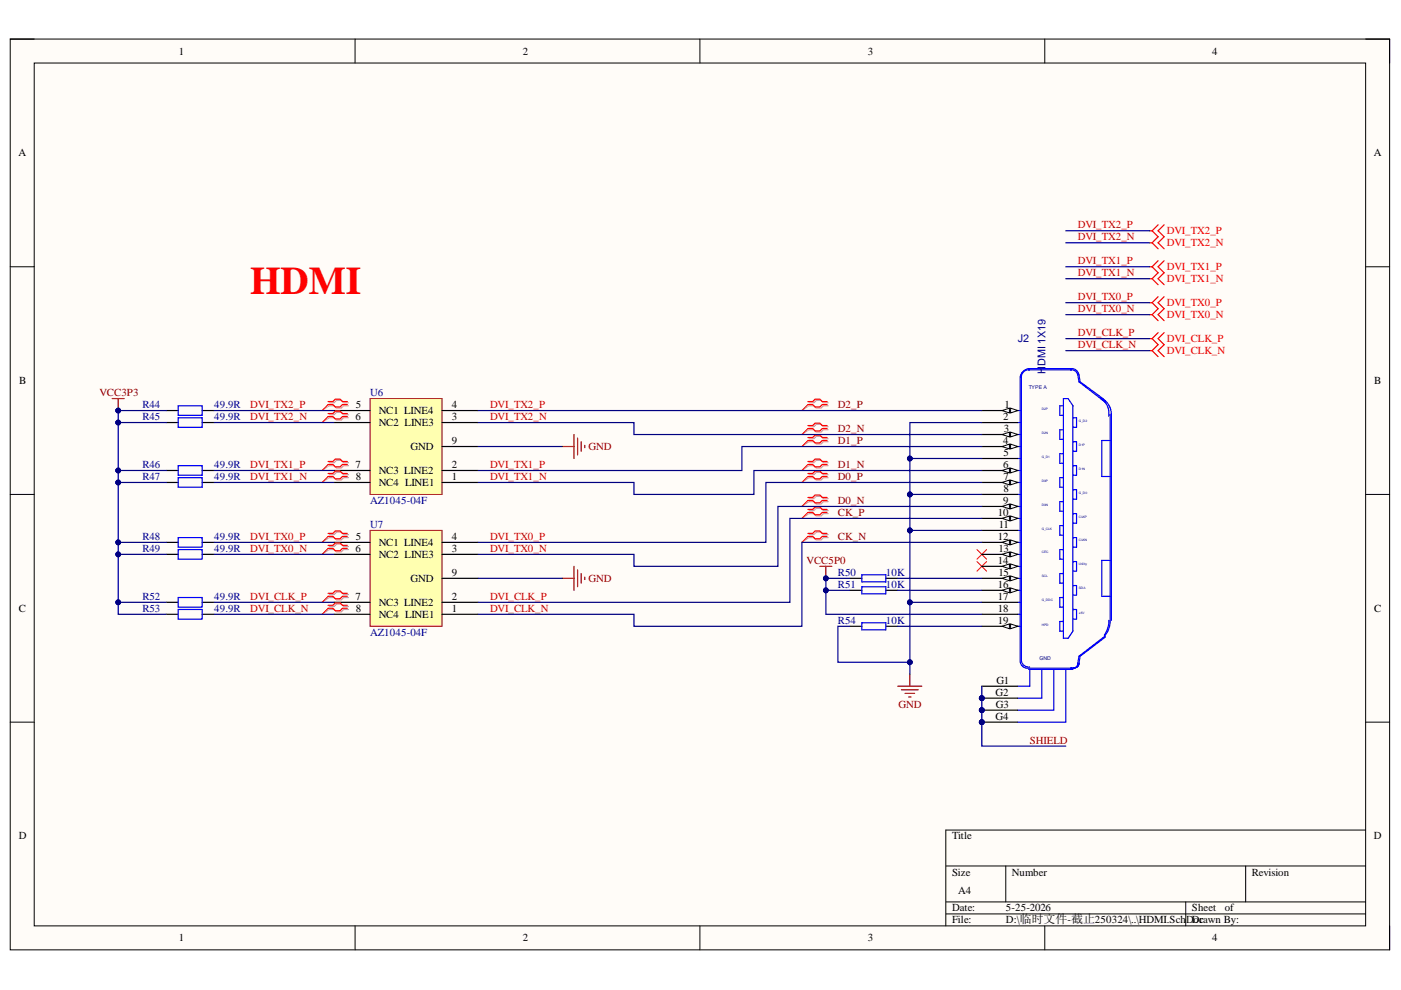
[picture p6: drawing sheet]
<svg xmlns="http://www.w3.org/2000/svg" width="297mm" height="210mm" viewBox="0 0 297 210" stroke-linecap="round" stroke-linejoin="round" font-family="sans-serif">
<defs><g id="words">
<text font-size="8.3" fill="#f00" x="53" y="62.4">HDMI</text>
<g font-size="2.3">
<text x="37.9" y="11.6">1</text>
<text x="110.8" y="11.6">2</text>
<text x="184" y="11.6">3</text>
<text x="257" y="11.6">4</text>
<text x="3.9" y="33.1">A</text>
<text x="291.3" y="33.1">A</text>
<text x="4.1" y="81.4">B</text>
<text x="291.4" y="81.4">B</text>
<text x="75.4" y="89">6</text>
<text x="75.5" y="86.5">5</text>
<text x="80.3" y="87.8">NC1 LINE4</text>
<text x="95.8" y="89">3</text>
<text x="95.8" y="86.5">4</text>
<text x="212.7" y="89">2</text>
<text x="212.9" y="86.5">1</text>
<text x="80.3" y="90.3">NC2 LINE3</text>
<text x="87.1" y="95.4">GND</text>
<text x="95.8" y="94.2">9</text>
<text x="212.7" y="94.2">4</text>
<text x="212.9" y="91.6">3</text>
<text x="75.4" y="99.3">7</text>
<text x="75.5" y="101.8">8</text>
<text x="80.3" y="100.5">NC3 LINE2</text>
<text x="95.8" y="101.8">1</text>
<text x="95.8" y="99.3">2</text>
<text x="212.7" y="99.3">6</text>
<text x="212.8" y="96.7">5</text>
<text x="212.8" y="101.8">7</text>
<text x="80.3" y="103.1">NC4 LINE1</text>
<text x="212.7" y="106.9">9</text>
<text x="212.8" y="104.3">8</text>
<text x="211.6" y="109.4">10</text>
<text x="211.8" y="111.9">11</text>
<text x="75.4" y="117">6</text>
<text x="75.5" y="114.5">5</text>
<text x="80.3" y="115.7">NC1 LINE4</text>
<text x="80.3" y="118.3">NC2 LINE3</text>
<text x="95.8" y="117">3</text>
<text x="95.8" y="114.5">4</text>
<text x="211.6" y="114.5">12</text>
<text x="211.6" y="119.5">14</text>
<text x="211.7" y="117">13</text>
<text x="87.1" y="123.3">GND</text>
<text x="95.8" y="122.1">9</text>
<text x="211.6" y="124.6">16</text>
<text x="211.7" y="122.1">15</text>
<text x="4" y="129.7">C</text>
<text x="75.4" y="127.1">7</text>
<text x="75.5" y="129.7">8</text>
<text x="80.3" y="131">NC4 LINE1</text>
<text x="80.3" y="128.4">NC3 LINE2</text>
<text x="95.8" y="129.7">1</text>
<text x="95.8" y="127.1">2</text>
<text x="211.6" y="127.1">17</text>
<text x="211.6" y="129.7">18</text>
<text x="291.4" y="129.7">C</text>
<text x="211.6" y="132.2">19</text>
<text x="211.1" y="147.5">G2</text>
<text x="211.3" y="145">G1</text>
<text x="211.1" y="152.6">G4</text>
<text x="211.2" y="150.1">G3</text>
<text x="4" y="178">D</text>
<text x="201.9" y="178">Title</text>
<text x="291.3" y="178">D</text>
<text x="201.9" y="185.6">Size</text>
<text x="214.6" y="185.6">Number</text>
<text x="265.4" y="185.6">Revision</text>
<text x="203.1" y="189.5">A4</text>
<text x="201.9" y="193.3">Date:</text>
<text x="201.9" y="195.8">File:</text>
<text x="213.3" y="193.3">5-25-2026</text>
<text x="213.3" y="195.8">D:\临时文件-截止250324\..\HDMI.Sch</text>
<text x="251.5" y="195.8">DDrawn By:</text>
<text x="252.7" y="193.3">Sheet</text>
<text x="253.1" y="195.8">oc</text>
<text x="259.7" y="193.3">of</text>
<text x="37.9" y="199.6">1</text>
<text x="110.8" y="199.6">2</text>
<text x="184" y="199.6">3</text>
<text x="257" y="199.6">4</text>
</g>
<g font-size="2.3" fill="#bf0000">
<text x="228.5" y="51">DVI_TX2_N</text>
<text x="228.5" y="48.4">DVI_TX2_P</text>
<text x="228.5" y="58.6">DVI_TX1_N</text>
<text x="228.5" y="56.1">DVI_TX1_P</text>
<text x="228.5" y="63.7">DVI_TX0_P</text>
<text x="228.5" y="66.2">DVI_TX0_N</text>
<text x="228.5" y="71.3">DVI_CLK_P</text>
<text x="228.5" y="73.8">DVI_CLK_N</text>
<text x="53" y="89">DVI_TX2_N</text>
<text x="53" y="86.5">DVI_TX2_P</text>
<text x="103.9" y="89">DVI_TX2_N</text>
<text x="103.9" y="86.5">DVI_TX2_P</text>
<text x="53" y="101.8">DVI_TX1_N</text>
<text x="53" y="99.3">DVI_TX1_P</text>
<text x="103.9" y="101.8">DVI_TX1_N</text>
<text x="103.9" y="99.3">DVI_TX1_P</text>
<text x="53" y="117">DVI_TX0_N</text>
<text x="53" y="114.5">DVI_TX0_P</text>
<text x="103.9" y="117">DVI_TX0_N</text>
<text x="103.9" y="114.5">DVI_TX0_P</text>
<text x="53" y="129.7">DVI_CLK_N</text>
<text x="53" y="127.1">DVI_CLK_P</text>
<text x="103.9" y="129.7">DVI_CLK_N</text>
<text x="103.9" y="127.1">DVI_CLK_P</text>
</g>
<g font-size="2.3" fill="#f00">
<text x="247.4" y="49.7">DVI_TX2_P</text>
<text x="247.4" y="52.3">DVI_TX2_N</text>
<text x="247.4" y="57.3">DVI_TX1_P</text>
<text x="247.4" y="59.9">DVI_TX1_N</text>
<text x="247.4" y="64.9">DVI_TX0_P</text>
<text x="247.4" y="67.5">DVI_TX0_N</text>
<text x="247.4" y="75.1">DVI_CLK_N</text>
<text x="247.4" y="72.5">DVI_CLK_P</text>
</g>
<g font-size="2.3" fill="#000080">
<text x="215.8" y="72.5">J2</text>
<text x="221.7" y="77.7" transform="rotate(-90 221.7 77.7)">DMI 1X19</text>
<text x="78.5" y="84">U6</text>
<text x="221.7" y="79.4" transform="rotate(-90 221.7 79.4)">H</text>
<text x="30.2" y="86.5">R44</text>
<text x="30.2" y="89">R45</text>
<text x="45.4" y="86.5">49.9R</text>
<text x="45.4" y="89">49.9R</text>
<text x="30.2" y="99.3">R46</text>
<text x="30.2" y="101.8">R47</text>
<text x="45.4" y="99.3">49.9R</text>
<text x="45.4" y="101.8">49.9R</text>
<text x="78.5" y="106.9">AZ1045-04F</text>
<text x="78.5" y="111.9">U7</text>
<text x="30.2" y="114.5">R48</text>
<text x="30.2" y="117">R49</text>
<text x="45.4" y="114.5">49.9R</text>
<text x="45.4" y="117">49.9R</text>
<text x="177.7" y="124.6">R51</text>
<text x="177.7" y="122.1">R50</text>
<text x="187.8" y="124.6">10K</text>
<text x="187.8" y="122.1">10K</text>
<text x="30.2" y="127.1">R52</text>
<text x="30.2" y="129.7">R53</text>
<text x="45.4" y="127.1">49.9R</text>
<text x="45.4" y="129.7">49.9R</text>
<text x="78.5" y="134.8">AZ1045-04F</text>
<text x="177.7" y="132.2">R54</text>
<text x="187.8" y="132.2">10K</text>
</g>
<g font-size="2.3" fill="#800000">
<text x="21.1" y="84">VCC3P3</text>
<text x="177.7" y="86.5">D2_P</text>
<text x="124.8" y="95.4">GND</text>
<text x="177.7" y="94.2">D1_P</text>
<text x="177.7" y="91.6">D2_N</text>
<text x="177.7" y="101.8">D0_P</text>
<text x="177.7" y="99.3">D1_N</text>
<text x="177.7" y="106.9">D0_N</text>
<text x="177.7" y="109.4">CK_P</text>
<text x="171" y="119.5">VCC5P0</text>
<text x="177.7" y="114.5">CK_N</text>
<text x="124.8" y="123.3">GND</text>
<text x="190.5" y="150.1">GND</text>
</g>
<text font-size="2.3" fill="#980000" x="218.4" y="157.7">SHIELD</text>
<g font-size="1.1" fill="#000080">
<text x="218.1" y="82.4">TYPE A</text>
<text x="220.4" y="139.9">GND</text>
</g>
<g font-size=".7" fill="#000080">
<text x="220.9" y="86.9">D2P</text>
<text x="228.8" y="89.4">G_D2</text>
<text x="220.9" y="92">D2N</text>
<text x="228.8" y="94.5">D1P</text>
<text x="220.9" y="97.1">G_D1</text>
<text x="228.8" y="99.6">D1N</text>
<text x="220.9" y="102.1">D0P</text>
<text x="220.9" y="107.2">D0N</text>
<text x="228.8" y="104.7">G_D0</text>
<text x="220.9" y="112.3">G_CLK</text>
<text x="228.8" y="109.7">CLKP</text>
<text x="220.9" y="117.3">CEC</text>
<text x="228.8" y="114.8">CLKN</text>
<text x="228.8" y="119.9">Utility</text>
<text x="220.9" y="122.4">SCL</text>
<text x="228.8" y="125">SDA</text>
<text x="220.9" y="127.5">G_DDC</text>
<text x="228.8" y="130.1">+5V</text>
<text x="220.9" y="132.6">HPD</text>
</g>
</g></defs>
<path d="M2.2 8.3h292.4v193.1h-292.4z" fill-rule="evenodd" fill="#fffcf8"/>
<path d="M2.2 8.3h292.4v193.1h-292.4z" fill="none" stroke="#000" stroke-width=".21"/>
<path d="M7.3 13.4h282.2v182.9h-282.2z" fill-rule="evenodd" fill="#fffcf8"/>
<g fill="none" stroke="#000" stroke-width=".21">
<path d="M2.2 8.3h5.1M7.3 13.4h282.2v182.9h-282.2zM75.3 8.3v5.1M148.4 8.3v5.1M221.5 8.3v5.1M289.5 8.3h5.1v5.1M2.2 56.6h5.1M289.5 56.6h5.1M2.2 104.8h5.1M289.5 104.8h5.1M2.2 153.1h5.1M289.5 153.1h5.1"/>
<path d="M289.5 176h-89v20.3M75.3 196.3v5.1M148.4 196.3v5.1M200.5 183.6h89M200.5 191.2h89M200.5 193.8h89M213.2 183.6v7.6M221.5 196.3v5.1M251.4 191.2v5.1M264.1 183.6v7.6M294.6 196.3v5.1"/>
</g>
<path d="M78.5 84.5h15.2v20.3h-15.2z" fill-rule="evenodd" fill="#ffffb0"/>
<path d="M78.5 84.5h15.2v20.3h-15.2z" fill="none" stroke="#800000" stroke-width=".21"/>
<g fill="none" stroke="#000" stroke-width=".25">
<path d="M70.8 99.8h7.7M70.8 89.6h7.7M70.8 87h7.7M93.7 99.8h7.6M93.7 94.7h7.6M93.7 89.6h7.6M93.7 87h7.6M70.8 102.3h7.7M93.7 102.3h7.6M180.2 132.8h2.5M180.2 125.2h2.5M180.2 122.6h2.5"/>
<path d="M187.8 132.8h2.6M187.8 125.2h2.6M187.8 122.6h2.6"/>
</g>
<g fill="none" stroke="#800000" stroke-width=".25">
<path d="M119.2 94.7h2.5M121.7 92.1v5.1M122.5 92.9v3.5M123.2 93.7v2M124 94.4v.5M119.2 122.6h2.5M121.7 120.1v5.1M122.5 120.8v3.6M123.2 121.6v2M124 122.4v.5M173.8 120.1h2.6M175.1 120.1v2.5"/>
<path d="M190.4 145.5h5M191.1 146.3h3.6M191.9 147h2M192.7 147.8h.5M192.9 143v2.5"/>
</g>
<path d="M182.7 121.9h5.1v1.5h-5.1zM182.7 124.4h5.1v1.5h-5.1zM182.7 132h5.1v1.6h-5.1z" fill="none" stroke="#00f" stroke-width=".25"/>
<path d="M207.1 119.1l2.1 2M209.2 119.1l-2.1 2" fill="none" stroke="#f00" stroke-width=".21"/>
<circle cx="175.1" cy="122.6" r=".51" fill="#000080"/>
<circle cx="175.1" cy="122.6" r=".51" fill="none" stroke="#000080" stroke-width=".21"/>
<path d="M207.1 116.5l2.1 2.1M209.2 116.5l-2.1 2.1" fill="none" stroke="#f00" stroke-width=".21"/>
<path d="M78.5 112.5h15.2v20.3h-15.2z" fill-rule="evenodd" fill="#ffffb0"/>
<path d="M78.5 112.5h15.2v20.3h-15.2z" fill="none" stroke="#800000" stroke-width=".21"/>
<path d="M70.8 117.5h7.7M70.8 115h7.7M93.7 117.5h7.6M93.7 115h7.6M70.8 130.2h7.7M70.8 127.7h7.7M93.7 130.2h7.6M93.7 127.7h7.6M93.7 122.6h7.6" fill="none" stroke="#000" stroke-width=".25"/>
<g fill="none" stroke="#d0a19e" stroke-width=".25">
<path d="M69.8 85.4h1l.5-.5h1.1l.5 .5h1M69.8 86h1l.5 .5h1.1l.5-.5h1M69.8 87.9h1l.5-.5h1.1l.5 .5h1M69.8 88.6h1l.5 .5h1.1l.5-.5h1M69.8 98.1h1l.5-.5h1.1l.5 .5h1M69.8 98.7h1l.5 .5h1.1l.5-.5h1M171.5 85.4h1.1l.5-.5h1l.5 .5h1M171.5 86h1.1l.5 .5h1l.5-.5h1M171.5 90.5h1.1l.5-.5h1l.5 .5h1M171.5 91.1h1.1l.5 .5h1l.5-.5h1M171.5 93h1.1l.5-.5h1l.5 .5h1M171.5 93.7h1.1l.5 .5h1l.5-.5h1"/>
<path d="M171.5 98.1h1.1l.5-.5h1l.5 .5h1M171.5 98.7h1.1l.5 .5h1l.5-.5h1M69.8 100.6h1l.5-.5h1.1l.5 .5h1M69.8 101.3h1l.5 .5h1.1l.5-.5h1M69.8 113.3h1l.5-.5h1.1l.5 .5h1M69.8 114h1l.5 .5h1.1l.5-.5h1M69.8 115.9h1l.5-.5h1.1l.5 .5h1M69.8 116.5h1l.5 .5h1.1l.5-.5h1M171.5 105.7h1.1l.5-.5h1l.5 .5h1M171.5 106.4h1.1l.5 .5h1l.5-.5h1M171.5 108.3h1.1l.5-.5h1l.5 .5h1M171.5 108.9h1.1l.5 .5h1l.5-.5h1"/>
<path d="M171.5 100.6h1.1l.5-.5h1l.5 .5h1M171.5 101.3h1.1l.5 .5h1l.5-.5h1M171.5 113.3h1.1l.5-.5h1l.5 .5h1M171.5 114h1.1l.5 .5h1l.5-.5h1M69.8 126h1l.5-.5h1.1l.5 .5h1M69.8 126.7h1l.5 .5h1.1l.5-.5h1M69.8 128.6h1l.5-.5h1.1l.5 .5h1M69.8 129.2h1l.5 .5h1.1l.5-.5h1"/>
</g>
<g fill="none" stroke="#d0a19e" stroke-width=".21">
<path d="M69.8 86l-1.5 1M69.8 88.6l-1.5 1M69.8 98.7l-1.5 1.1M171.5 86l-1.5 1M171.5 91.1l-1.5 1M171.5 93.7l-1.5 1M171.5 98.7l-1.5 1.1M69.8 101.3l-1.5 1M69.8 114l-1.5 1M69.8 116.5l-1.5 1M171.5 106.4l-1.5 1M171.5 108.9l-1.5 1"/>
<path d="M171.5 101.3l-1.5 1M171.5 114l-1.5 1M69.8 126.7l-1.5 1M69.8 129.2l-1.5 1"/>
</g>
<g fill="none" stroke="#f00" stroke-width=".25">
<path d="M243.8 48.9h.5M243.8 51.5h.5M243.8 56.6h.5M243.8 59.1h.5M244.3 48.9l1.2 1.3-1.2 1.3M244.3 51.5l1.2 1.2M244.3 56.6l1.2 1.2-1.2 1.3M244.3 59.1l1.2 1.3M245.5 47.7l-1.2 1.2M245.5 55.3l-1.2 1.3M246.8 47.7l-1.3 1.2 1.3 1.3-1.3 1.3 1.3 1.2M246.8 55.3l-1.3 1.3 1.3 1.2-1.3 1.3 1.3 1.3"/>
<path d="M243.8 64.2h.5M243.8 66.7h.5M243.8 74.3h.5M243.8 71.8h.5M244.3 64.2l1.2 1.2-1.2 1.3M244.3 66.7l1.2 1.3M244.3 74.3l1.2 1.3M244.3 71.8l1.2 1.3-1.2 1.2M245.5 62.9l-1.2 1.3M245.5 70.5l-1.2 1.3M246.8 62.9l-1.3 1.3 1.3 1.2-1.3 1.3 1.3 1.3M246.8 70.5l-1.3 1.3 1.3 1.3-1.3 1.2 1.3 1.3"/>
<path d="M69.6 85.1h1l.5-.5h1l.5 .5h1M69.6 85.8h1l.5 .5h1l.5-.5h1M69.6 87.7h1l.5-.5h1l.5 .5h1M69.6 88.3h1l.5 .5h1l.5-.5h1M69.6 97.8h1l.5-.5h1l.5 .5h1M69.6 98.5h1l.5 .5h1l.5-.5h1M171.3 85.1h1l.5-.5h1l.5 .5h1M171.3 85.8h1l.5 .5h1l.5-.5h1M171.3 90.2h1l.5-.5h1l.5 .5h1M171.3 90.9h1l.5 .5h1l.5-.5h1M171.3 92.8h1l.5-.5h1l.5 .5h1M171.3 93.4h1l.5 .5h1l.5-.5h1"/>
<path d="M171.3 97.8h1l.5-.5h1l.5 .5h1M171.3 98.5h1l.5 .5h1l.5-.5h1M69.6 100.4h1l.5-.5h1l.5 .5h1M69.6 101h1l.5 .5h1l.5-.5h1M69.6 113.1h1l.5-.5h1l.5 .5h1M69.6 113.7h1l.5 .5h1l.5-.5h1M69.6 115.6h1l.5-.5h1l.5 .5h1M69.6 116.3h1l.5 .5h1l.5-.5h1M171.3 105.5h1l.5-.5h1l.5 .5h1M171.3 106.1h1l.5 .5h1l.5-.5h1M171.3 108h1l.5-.5h1l.5 .5h1M171.3 108.6h1l.5 .6h1l.5-.6h1"/>
<path d="M171.3 100.4h1l.5-.5h1l.5 .5h1M171.3 101h1l.5 .5h1l.5-.5h1M171.3 113.1h1l.5-.5h1l.5 .5h1M171.3 113.7h1l.5 .5h1l.5-.5h1M69.6 125.8h1l.5-.5h1l.5 .5h1M69.6 126.4h1l.5 .5h1l.5-.5h1M69.6 128.3h1l.5-.5h1l.5 .5h1M69.6 129h1l.5 .5h1l.5-.5h1"/>
</g>
<g fill="none" stroke="#f00" stroke-width=".21">
<path d="M69.6 85.8l-1.3 1.2M69.6 88.3l-1.3 1.3M69.6 98.5l-1.3 1.3M171.3 85.8l-1.3 1.2M171.3 90.9l-1.3 1.2M171.3 93.4l-1.3 1.3M171.3 98.5l-1.3 1.3M69.6 101l-1.3 1.3M69.6 113.7l-1.3 1.3M69.6 116.3l-1.3 1.2M171.3 106.1l-1.3 1.3M171.3 108.6l-1.3 1.3"/>
<path d="M171.3 101l-1.3 1.3M171.3 113.7l-1.3 1.3M69.6 126.4l-1.3 1.3M69.6 129l-1.3 1.2"/>
</g>
<circle cx="208.2" cy="148" r=".51" fill="#000080"/>
<circle cx="208.2" cy="148" r=".51" fill="none" stroke="#000080" stroke-width=".21"/>
<circle cx="208.2" cy="150.6" r=".51" fill="#000080"/>
<circle cx="208.2" cy="150.6" r=".51" fill="none" stroke="#000080" stroke-width=".21"/>
<circle cx="208.2" cy="153.1" r=".51" fill="#000080"/>
<circle cx="208.2" cy="153.1" r=".51" fill="none" stroke="#000080" stroke-width=".21"/>
<g fill="none" stroke="#00f" stroke-width=".25">
<path d="M218.1 78.4h9.1M218.3 78.4a1.52 1.52 0 0 0-1.7 1.5v60.3M227 78.2a1.52 1.52 0 0 1 1.7 1.2M227 78.4a1.27 1.27 0 0 1 1.5 1l.3 1.6 5.5 4.3M227.2 78.2h-9.1a2.07 2.07 0 0 0-1.8 1.7v60.3a1.53 1.53 0 0 0 1.7 1.5M228.8 79.4l.2 1.6 5.3 4M215.8 87h.5M215.8 99.8h.5M215.8 92.1h.5M215.8 89.6h.5M215.8 97.2h.5M215.8 94.7h.5"/>
<path d="M225.5 86h-.8v2.1h.8M225.5 91.1h-.8v2h.8M225.5 96.2h-.8v2h.8M225.5 84.5h1l1 1.5v47.8l-1 1.5h-1zM227.5 88.6h.7v2h-.7M227.5 93.7h.7v2h-.7M227.5 98.7h.7v2.1h-.7M233.3 84.3a3.8 3.8 0 0 1 2.3 4M233.3 84.5a3.4 3.4 0 0 1 1.7 3.7M235.4 93.4h-1.8v7.6h1.8M235.4 87.8v43.7M235.6 87.8v43.7"/>
<path d="M215.8 117.5h.5M215.8 107.4h.5M215.8 112.5h.5M215.8 109.9h.5M215.8 104.8h.5M215.8 102.3h.5M215.8 115h.5M225.5 101.3h-.8v2h.8M225.5 106.4h-.8v2h.8M225.5 111.4h-.8v2.1h.8M225.5 116.5h-.8v2.1h.8M227.5 103.8h.7v2.1h-.7"/>
<path d="M227.5 108.9h.7v2h-.7M227.5 114h.7v2h-.7M227.5 119.1h.7v2h-.7M235.4 118.8h-1.8v7.6h1.8M215.8 120.1h.5M215.8 125.2h.5M215.8 127.7h.5M215.8 130.2h.5M215.8 132.8h.5M215.8 122.6h.5M225.5 121.6h-.8v2h.8M225.5 126.7h-.8v2h.8"/>
<path d="M225.5 131.8h-.8v2h.8M227.5 124.1h.7v2.1h-.7M227.5 129.2h.7v2.1h-.7M234.3 135.1l-5.3 4-.3 1.7a1.29 1.29 0 0 1-1.6 .8M234.3 134.8l-5.5 4.3-.3 1.9a1.02 1.02 0 0 1-1.5 .6M235.1 131.5l-.2 1.7-.8 1.5M235.4 131.5a4.6 4.6 0 0 1-1.3 3.4M216.6 140.2a1.53 1.53 0 0 0 1.7 1.2M218.1 141.9h9.4M218.3 141.7h8.9M218.3 141.9v3.6h-2.5M220.9 141.9v6.1h-5.1"/>
<path d="M223.4 141.9v8.7h-7.6M226 141.9v11.2h-10.2"/>
</g>
<path d="M208.2 87h7.6" fill="none" stroke="#000" stroke-width=".25"/>
<path d="M214.3 86.5l1.5 .5-1.5 .6z" fill="#f8fcff"/>
<path d="M214.3 86.5l1.5 .5-1.5 .6z" fill="none" stroke="#000" stroke-width=".21"/>
<path d="M212.5 87l1.5-.5v1.1z" fill="#f8fcff"/>
<path d="M212.5 87l1.5-.5v1.1z" fill="none" stroke="#000" stroke-width=".21"/>
<path d="M208.2 89.6h7.6M208.2 92.1h7.6" fill="none" stroke="#000" stroke-width=".25"/>
<path d="M214.3 91.6l1.5 .5-1.5 .5z" fill="#f8fcff"/>
<path d="M214.3 91.6l1.5 .5-1.5 .5z" fill="none" stroke="#000" stroke-width=".21"/>
<path d="M212.5 92.1l1.5-.5v1z" fill="#f8fcff"/>
<path d="M212.5 92.1l1.5-.5v1z" fill="none" stroke="#000" stroke-width=".21"/>
<path d="M208.2 94.7h7.6" fill="none" stroke="#000" stroke-width=".25"/>
<path d="M214.3 94.2l1.5 .5-1.5 .5z" fill="#f8fcff"/>
<path d="M214.3 94.2l1.5 .5-1.5 .5z" fill="none" stroke="#000" stroke-width=".21"/>
<path d="M212.5 94.7l1.5-.5v1z" fill="#f8fcff"/>
<path d="M212.5 94.7l1.5-.5v1z" fill="none" stroke="#000" stroke-width=".21"/>
<path d="M208.2 97.2h7.6M208.2 99.8h7.6" fill="none" stroke="#000" stroke-width=".25"/>
<path d="M214.3 99.2l1.5 .6-1.5 .5z" fill="#f8fcff"/>
<path d="M214.3 99.2l1.5 .6-1.5 .5z" fill="none" stroke="#000" stroke-width=".21"/>
<path d="M212.5 99.8l1.5-.6v1.1z" fill="#f8fcff"/>
<path d="M212.5 99.8l1.5-.6v1.1z" fill="none" stroke="#000" stroke-width=".21"/>
<path d="M208.2 102.3h7.6" fill="none" stroke="#000" stroke-width=".25"/>
<path d="M214.3 101.8l1.5 .5-1.5 .5z" fill="#f8fcff"/>
<path d="M214.3 101.8l1.5 .5-1.5 .5z" fill="none" stroke="#000" stroke-width=".21"/>
<path d="M212.5 102.3l1.5-.5v1z" fill="#f8fcff"/>
<path d="M212.5 102.3l1.5-.5v1z" fill="none" stroke="#000" stroke-width=".21"/>
<path d="M208.2 104.8h7.6M208.2 107.4h7.6" fill="none" stroke="#000" stroke-width=".25"/>
<path d="M214.3 106.9l1.5 .5-1.5 .5z" fill="#f8fcff"/>
<path d="M214.3 106.9l1.5 .5-1.5 .5z" fill="none" stroke="#000" stroke-width=".21"/>
<path d="M212.5 107.4l1.5-.5v1z" fill="#f8fcff"/>
<path d="M212.5 107.4l1.5-.5v1z" fill="none" stroke="#000" stroke-width=".21"/>
<path d="M208.2 109.9h7.6" fill="none" stroke="#000" stroke-width=".25"/>
<path d="M214.3 109.4l1.5 .5-1.5 .5z" fill="#f8fcff"/>
<path d="M214.3 109.4l1.5 .5-1.5 .5z" fill="none" stroke="#000" stroke-width=".21"/>
<path d="M212.5 109.9l1.5-.5v1z" fill="#f8fcff"/>
<path d="M212.5 109.9l1.5-.5v1z" fill="none" stroke="#000" stroke-width=".21"/>
<path d="M208.2 112.5h7.6M208.2 115h7.6" fill="none" stroke="#000" stroke-width=".25"/>
<path d="M214.3 114.5l1.5 .5-1.5 .5z" fill="#f8fcff"/>
<path d="M214.3 114.5l1.5 .5-1.5 .5z" fill="none" stroke="#000" stroke-width=".21"/>
<path d="M212.5 115l1.5-.5v1z" fill="#f8fcff"/>
<path d="M212.5 115l1.5-.5v1z" fill="none" stroke="#000" stroke-width=".21"/>
<path d="M208.2 117.5h7.6" fill="none" stroke="#000" stroke-width=".25"/>
<path d="M214.3 117l1.5 .5-1.5 .6z" fill="#f8fcff"/>
<path d="M214.3 117l1.5 .5-1.5 .6z" fill="none" stroke="#000" stroke-width=".21"/>
<path d="M212.5 117.5l1.5-.5v1.1z" fill="#f8fcff"/>
<path d="M212.5 117.5l1.5-.5v1.1z" fill="none" stroke="#000" stroke-width=".21"/>
<path d="M208.2 120.1h7.6" fill="none" stroke="#000" stroke-width=".25"/>
<path d="M214.3 119.6l1.5 .5-1.5 .5z" fill="#f8fcff"/>
<path d="M214.3 119.6l1.5 .5-1.5 .5z" fill="none" stroke="#000" stroke-width=".21"/>
<path d="M212.5 120.1l1.5-.5v1z" fill="#f8fcff"/>
<path d="M212.5 120.1l1.5-.5v1z" fill="none" stroke="#000" stroke-width=".21"/>
<path d="M208.2 122.6h7.6" fill="none" stroke="#000" stroke-width=".25"/>
<path d="M214.3 122.1l1.5 .5-1.5 .5z" fill="#f8fcff"/>
<path d="M214.3 122.1l1.5 .5-1.5 .5z" fill="none" stroke="#000" stroke-width=".21"/>
<path d="M212.5 122.6l1.5-.5v1z" fill="#f8fcff"/>
<path d="M212.5 122.6l1.5-.5v1z" fill="none" stroke="#000" stroke-width=".21"/>
<path d="M208.2 125.2h7.6" fill="none" stroke="#000" stroke-width=".25"/>
<path d="M214.3 124.7l1.5 .5-1.5 .5z" fill="#f8fcff"/>
<path d="M214.3 124.7l1.5 .5-1.5 .5z" fill="none" stroke="#000" stroke-width=".21"/>
<path d="M212.5 125.2l1.5-.5v1z" fill="#f8fcff"/>
<path d="M212.5 125.2l1.5-.5v1z" fill="none" stroke="#000" stroke-width=".21"/>
<path d="M208.2 127.7h7.6M208.2 130.2h7.6M208.2 132.8h7.6" fill="none" stroke="#000" stroke-width=".25"/>
<path d="M214.3 132.3l1.5 .5-1.5 .5z" fill="#f8fcff"/>
<path d="M214.3 132.3l1.5 .5-1.5 .5z" fill="none" stroke="#000" stroke-width=".21"/>
<path d="M212.5 132.8l1.5-.5v1z" fill="#f8fcff"/>
<path d="M212.5 132.8l1.5-.5v1z" fill="none" stroke="#000" stroke-width=".21"/>
<path d="M208.2 145.5h7.6M208.2 148h7.6" fill="none" stroke="#000" stroke-width=".25"/>
<circle cx="208.2" cy="148" r=".51" fill="#000080"/>
<circle cx="208.2" cy="148" r=".51" fill="none" stroke="#000080" stroke-width=".21"/>
<path d="M208.2 150.6h7.6" fill="none" stroke="#000" stroke-width=".25"/>
<circle cx="208.2" cy="150.6" r=".51" fill="#000080"/>
<circle cx="208.2" cy="150.6" r=".51" fill="none" stroke="#000080" stroke-width=".21"/>
<path d="M208.2 153.1h7.6" fill="none" stroke="#000" stroke-width=".25"/>
<circle cx="208.2" cy="153.1" r=".51" fill="#000080"/>
<circle cx="208.2" cy="153.1" r=".51" fill="none" stroke="#000080" stroke-width=".21"/>
<g fill="none" stroke="#000" stroke-width=".25">
<path d="M35.2 87h2.6M35.2 89.6h2.6M35.2 99.8h2.6M42.9 87h2.5M42.9 89.6h2.5M42.9 99.8h2.5M35.2 102.3h2.6M35.2 115h2.6M35.2 117.5h2.6M42.9 102.3h2.5M42.9 115h2.5M42.9 117.5h2.5"/>
<path d="M35.2 127.7h2.6M35.2 130.2h2.6M42.9 127.7h2.5M42.9 130.2h2.5"/>
</g>
<path d="M37.8 86h5.1v2.1h-5.1zM37.8 88.6h5.1v2h-5.1zM37.8 98.7h5.1v2.1h-5.1zM37.8 101.3h5.1v2h-5.1zM37.8 114h5.1v2h-5.1zM37.8 116.5h5.1v2.1h-5.1zM37.8 126.7h5.1v2h-5.1zM37.8 129.2h5.1v2.1h-5.1z" fill="none" stroke="#00f" stroke-width=".25"/>
<path d="M23.8 84.5h2.5M25.1 84.5v2.5" fill="none" stroke="#800000" stroke-width=".25"/>
<circle cx="25.1" cy="87" r=".51" fill="#000080"/>
<circle cx="25.1" cy="87" r=".51" fill="none" stroke="#000080" stroke-width=".21"/>
<path d="M226 48.9h17.8M35.2 87h-10.1v43.2h10.1" fill="none" stroke="#000080" stroke-width=".25"/>
<circle cx="25.1" cy="87" r=".51" fill="#000080"/>
<circle cx="25.1" cy="87" r=".51" fill="none" stroke="#000080" stroke-width=".21"/>
<circle cx="25.1" cy="89.6" r=".51" fill="#000080"/>
<circle cx="25.1" cy="89.6" r=".51" fill="none" stroke="#000080" stroke-width=".21"/>
<circle cx="25.1" cy="99.8" r=".51" fill="#000080"/>
<circle cx="25.1" cy="99.8" r=".51" fill="none" stroke="#000080" stroke-width=".21"/>
<circle cx="25.1" cy="102.3" r=".51" fill="#000080"/>
<circle cx="25.1" cy="102.3" r=".51" fill="none" stroke="#000080" stroke-width=".21"/>
<circle cx="25.1" cy="115" r=".51" fill="#000080"/>
<circle cx="25.1" cy="115" r=".51" fill="none" stroke="#000080" stroke-width=".21"/>
<circle cx="25.1" cy="117.5" r=".51" fill="#000080"/>
<circle cx="25.1" cy="117.5" r=".51" fill="none" stroke="#000080" stroke-width=".21"/>
<circle cx="25.1" cy="127.7" r=".51" fill="#000080"/>
<circle cx="25.1" cy="127.7" r=".51" fill="none" stroke="#000080" stroke-width=".21"/>
<path d="M25.1 127.7h10.1" fill="none" stroke="#000080" stroke-width=".25"/>
<circle cx="25.1" cy="127.7" r=".51" fill="#000080"/>
<circle cx="25.1" cy="127.7" r=".51" fill="none" stroke="#000080" stroke-width=".21"/>
<path d="M25.1 117.5h10.1" fill="none" stroke="#000080" stroke-width=".25"/>
<circle cx="25.1" cy="117.5" r=".51" fill="#000080"/>
<circle cx="25.1" cy="117.5" r=".51" fill="none" stroke="#000080" stroke-width=".21"/>
<path d="M25.1 115h10.1" fill="none" stroke="#000080" stroke-width=".25"/>
<circle cx="25.1" cy="115" r=".51" fill="#000080"/>
<circle cx="25.1" cy="115" r=".51" fill="none" stroke="#000080" stroke-width=".21"/>
<path d="M25.1 102.3h10.1" fill="none" stroke="#000080" stroke-width=".25"/>
<circle cx="25.1" cy="102.3" r=".51" fill="#000080"/>
<circle cx="25.1" cy="102.3" r=".51" fill="none" stroke="#000080" stroke-width=".21"/>
<path d="M25.1 99.8h10.1" fill="none" stroke="#000080" stroke-width=".25"/>
<circle cx="25.1" cy="99.8" r=".51" fill="#000080"/>
<circle cx="25.1" cy="99.8" r=".51" fill="none" stroke="#000080" stroke-width=".21"/>
<path d="M25.1 89.6h10.1" fill="none" stroke="#000080" stroke-width=".25"/>
<circle cx="25.1" cy="89.6" r=".51" fill="#000080"/>
<circle cx="25.1" cy="89.6" r=".51" fill="none" stroke="#000080" stroke-width=".21"/>
<g fill="none" stroke="#000080" stroke-width=".25">
<path d="M45.4 99.8h25.4M45.4 89.6h25.4M45.4 87h25.4M101.3 94.7h17.9M101.4 89.6h33v2.5h73.8M101.4 87h106.8M208.2 99.8h-48.4v5h-25.4v-2.5h-33M208.2 94.7h-50.9v5.1h-55.9M45.4 117.5h25.4M45.4 115h25.4M45.4 102.3h25.4M208.2 115h-38.2v17.8h-35.6v-2.6h-33"/>
<path d="M208.2 109.9h-40.7v17.8h-66.1M208.2 107.4h-43.3v12.7h-30.5v-2.6h-33M208.2 102.3h-45.8v12.7h-61M45.4 130.2h25.4M45.4 127.7h25.4M101.3 122.6h17.9M180.2 122.6h-5.1v7.6h33.1"/>
</g>
<circle cx="175.1" cy="125.2" r=".51" fill="#000080"/>
<circle cx="175.1" cy="125.2" r=".51" fill="none" stroke="#000080" stroke-width=".21"/>
<circle cx="175.1" cy="122.6" r=".51" fill="#000080"/>
<circle cx="175.1" cy="122.6" r=".51" fill="none" stroke="#000080" stroke-width=".21"/>
<path d="M175.1 125.2h5.1" fill="none" stroke="#000080" stroke-width=".25"/>
<circle cx="175.1" cy="125.2" r=".51" fill="#000080"/>
<circle cx="175.1" cy="125.2" r=".51" fill="none" stroke="#000080" stroke-width=".21"/>
<path d="M180.2 132.8h-2.6v7.6h15.3" fill="none" stroke="#000080" stroke-width=".25"/>
<circle cx="192.9" cy="140.4" r=".51" fill="#000080"/>
<circle cx="192.9" cy="140.4" r=".51" fill="none" stroke="#000080" stroke-width=".21"/>
<path d="M190.4 132.8h17.8M190.4 125.2h17.8M190.4 122.6h17.8M192.9 127.7h15.3" fill="none" stroke="#000080" stroke-width=".25"/>
<circle cx="192.9" cy="127.7" r=".51" fill="#000080"/>
<circle cx="192.9" cy="127.7" r=".51" fill="none" stroke="#000080" stroke-width=".21"/>
<path d="M192.9 112.5h15.3" fill="none" stroke="#000080" stroke-width=".25"/>
<circle cx="192.9" cy="112.5" r=".51" fill="#000080"/>
<circle cx="192.9" cy="112.5" r=".51" fill="none" stroke="#000080" stroke-width=".21"/>
<path d="M192.9 104.8h15.3" fill="none" stroke="#000080" stroke-width=".25"/>
<circle cx="192.9" cy="104.8" r=".51" fill="#000080"/>
<circle cx="192.9" cy="104.8" r=".51" fill="none" stroke="#000080" stroke-width=".21"/>
<path d="M192.9 97.2h15.3" fill="none" stroke="#000080" stroke-width=".25"/>
<circle cx="192.9" cy="97.2" r=".51" fill="#000080"/>
<circle cx="192.9" cy="97.2" r=".51" fill="none" stroke="#000080" stroke-width=".21"/>
<path d="M208.2 89.6h-15.3v53.4" fill="none" stroke="#000080" stroke-width=".25"/>
<circle cx="192.9" cy="140.4" r=".51" fill="#000080"/>
<circle cx="192.9" cy="140.4" r=".51" fill="none" stroke="#000080" stroke-width=".21"/>
<circle cx="192.9" cy="127.7" r=".51" fill="#000080"/>
<circle cx="192.9" cy="127.7" r=".51" fill="none" stroke="#000080" stroke-width=".21"/>
<circle cx="192.9" cy="112.5" r=".51" fill="#000080"/>
<circle cx="192.9" cy="112.5" r=".51" fill="none" stroke="#000080" stroke-width=".21"/>
<circle cx="192.9" cy="104.8" r=".51" fill="#000080"/>
<circle cx="192.9" cy="104.8" r=".51" fill="none" stroke="#000080" stroke-width=".21"/>
<circle cx="192.9" cy="97.2" r=".51" fill="#000080"/>
<circle cx="192.9" cy="97.2" r=".51" fill="none" stroke="#000080" stroke-width=".21"/>
<path d="M226 59.1h17.8M226 56.6h17.8M226 51.5h17.8M226 74.3h17.8M226 71.8h17.8M226 66.7h17.8M226 64.2h17.8M208.2 145.5v12.7h17.8" fill="none" stroke="#000080" stroke-width=".25"/>
<circle cx="208.2" cy="148" r=".51" fill="#000080"/>
<circle cx="208.2" cy="148" r=".51" fill="none" stroke="#000080" stroke-width=".21"/>
<circle cx="208.2" cy="150.6" r=".51" fill="#000080"/>
<circle cx="208.2" cy="150.6" r=".51" fill="none" stroke="#000080" stroke-width=".21"/>
<circle cx="208.2" cy="153.1" r=".51" fill="#000080"/>
<circle cx="208.2" cy="153.1" r=".51" fill="none" stroke="#000080" stroke-width=".21"/>
<use href="#words"/>
</svg>
